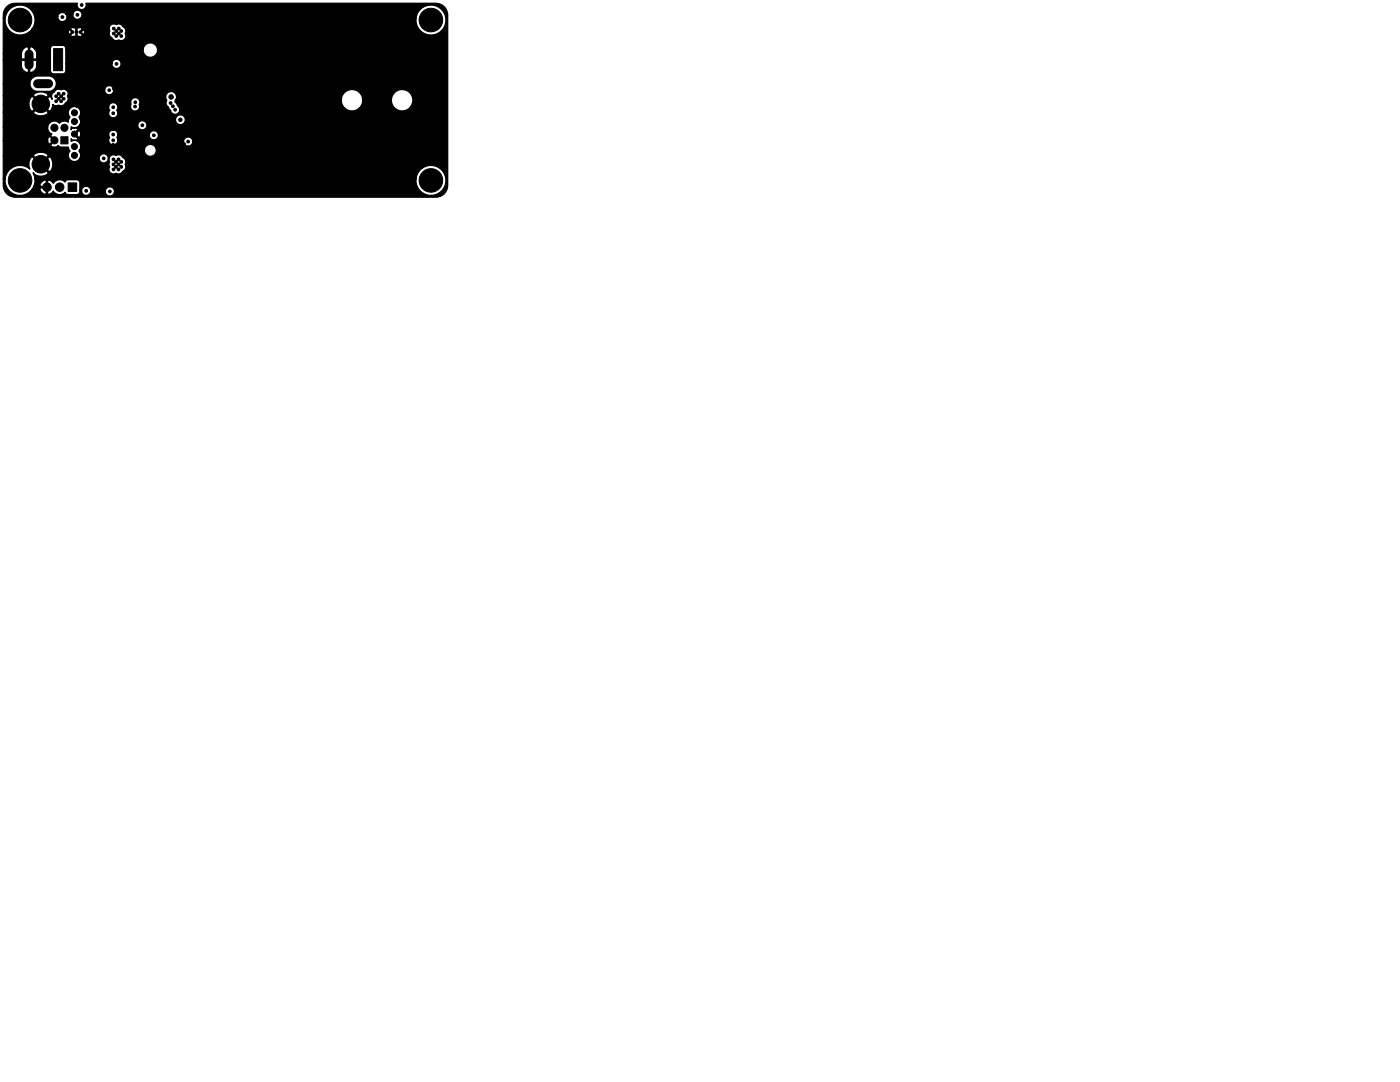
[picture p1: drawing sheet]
<svg xmlns="http://www.w3.org/2000/svg" width="279mm" height="216mm" viewBox="0 0 279 216" stroke-linecap="round" stroke-linejoin="round" font-family="sans-serif">
<g fill="#000" stroke="#000" stroke-width=".2">
<path d="M10.7 9.7h1.8v4.4h-1.8zM12.1 27.3h1.5v1.4h-1.5zM13.6 36.5h1.7v1.7h-1.7z"/>
<circle cx="4" cy="4" r="2.35"/>
<circle cx="11.2" cy="19.2" r=".27"/>
<circle cx="11.7" cy="19.7" r=".28"/>
<circle cx="11.7" cy="18.7" r=".28"/>
<circle cx="12.2" cy="19.2" r=".27"/>
<circle cx="12.5" cy="3.4" r=".28"/>
<circle cx="12.7" cy="19.7" r=".28"/>
<circle cx="12.7" cy="18.7" r=".28"/>
<circle cx="14.5" cy="6.4" r=".25"/>
<circle cx="14.5" cy="1" r=".28"/>
<circle cx="15.2" cy="6.4" r=".25"/>
<circle cx="15.5" cy="2.9" r=".28"/>
<circle cx="16" cy="6.4" r=".25"/>
<circle cx="16.3" cy="1" r=".28"/>
<circle cx="17.9" cy="8.4" r=".28"/>
<circle cx="17.9" cy="9.4" r=".28"/>
<circle cx="18.1" cy="1" r=".28"/>
<circle cx="18.4" cy="9.9" r=".27"/>
<circle cx="18.4" cy="8.9" r=".27"/>
<circle cx="21.8" cy="18" r=".28"/>
<circle cx="22.1" cy="12.5" r=".27"/>
<circle cx="22.7" cy="5.7" r=".27"/>
<circle cx="22.7" cy="6.7" r=".27"/>
<circle cx="22.7" cy="8.5" r=".28"/>
<circle cx="22.7" cy="9.5" r=".28"/>
<circle cx="22.8" cy="14.7" r=".28"/>
<circle cx="22.8" cy="19.8" r=".28"/>
<circle cx="22.8" cy="16.8" r=".28"/>
<circle cx="22.8" cy="17.8" r=".28"/>
<circle cx="22.8" cy="15.8" r=".28"/>
<circle cx="22.8" cy="18.8" r=".28"/>
<circle cx="22.9" cy="11.6" r=".27"/>
<circle cx="23.2" cy="6.2" r=".28"/>
<circle cx="23.2" cy="7.2" r=".28"/>
<circle cx="23.2" cy="9" r=".27"/>
<circle cx="23.2" cy="10" r=".27"/>
<circle cx="23.3" cy="12.8" r=".28"/>
<circle cx="23.7" cy="5.7" r=".27"/>
<circle cx="23.7" cy="6.7" r=".27"/>
<circle cx="24.2" cy="6.2" r=".28"/>
<circle cx="24.2" cy="7.2" r=".28"/>
<circle cx="25" cy="1.5" r=".27"/>
<circle cx="25.7" cy="1.5" r=".27"/>
<circle cx="26.3" cy="15.3" r=".27"/>
<circle cx="26.3" cy="11.5" r=".27"/>
<circle cx="26.3" cy="18.3" r=".27"/>
<circle cx="26.3" cy="16.8" r=".27"/>
<circle cx="26.5" cy="1.5" r=".27"/>
<circle cx="27.3" cy="1.5" r=".27"/>
<circle cx="27.4" cy="10.8" r=".27"/>
<circle cx="27.4" cy="12.2" r=".27"/>
<circle cx="27.4" cy="17.4" r=".28"/>
<circle cx="27.4" cy="16" r=".28"/>
<circle cx="28" cy="9.6" r=".27"/>
<circle cx="28.5" cy="2.6" r=".28"/>
<circle cx="29.3" cy="2.6" r=".27"/>
<circle cx="30" cy="2.6" r=".27"/>
<circle cx="31" cy="3.4" r=".27"/>
<circle cx="31.7" cy="3.4" r=".28"/>
<circle cx="32.4" cy="3.4" r=".27"/>
<circle cx="33.8" cy="3.9" r=".27"/>
<circle cx="34.2" cy="19.3" r=".44"/>
<circle cx="36.7" cy="10.5" r=".27"/>
<circle cx="36.7" cy="12" r=".28"/>
<circle cx="37.5" cy="11.3" r=".27"/>
<circle cx="40" cy="17.5" r=".27"/>
<circle cx="40" cy="12.5" r=".27"/>
<circle cx="40" cy="10" r=".27"/>
<circle cx="40" cy="20" r=".27"/>
<circle cx="40" cy="15" r=".27"/>
<circle cx="42.5" cy="17.5" r=".27"/>
<circle cx="42.5" cy="7.5" r=".27"/>
<circle cx="42.5" cy="12.5" r=".27"/>
<circle cx="42.5" cy="10" r=".28"/>
<circle cx="42.5" cy="20" r=".28"/>
<circle cx="42.5" cy="15" r=".28"/>
<circle cx="45" cy="17.5" r=".27"/>
<circle cx="45" cy="7.5" r=".27"/>
<circle cx="45" cy="12.5" r=".27"/>
<circle cx="45" cy="5" r=".27"/>
<circle cx="45" cy="10" r=".27"/>
<circle cx="45" cy="20" r=".27"/>
<circle cx="45" cy="15" r=".27"/>
<circle cx="47.5" cy="12.5" r=".27"/>
<circle cx="47.5" cy="17.5" r=".27"/>
<circle cx="47.5" cy="7.5" r=".27"/>
<circle cx="47.5" cy="5" r=".28"/>
<circle cx="47.5" cy="10" r=".28"/>
<circle cx="47.5" cy="20" r=".28"/>
<circle cx="47.5" cy="15" r=".28"/>
<circle cx="50" cy="12.5" r=".27"/>
<circle cx="50" cy="17.5" r=".27"/>
<circle cx="50" cy="7.5" r=".27"/>
<circle cx="50" cy="5" r=".27"/>
<circle cx="50" cy="10" r=".27"/>
<circle cx="50" cy="20" r=".27"/>
<circle cx="50" cy="15" r=".27"/>
<circle cx="52.5" cy="12.5" r=".27"/>
<circle cx="52.5" cy="17.5" r=".27"/>
<circle cx="52.5" cy="7.5" r=".27"/>
<circle cx="52.5" cy="5" r=".28"/>
<circle cx="52.5" cy="10" r=".28"/>
<circle cx="52.5" cy="15" r=".28"/>
<circle cx="52.5" cy="20" r=".28"/>
<circle cx="55" cy="17.5" r=".27"/>
<circle cx="55" cy="7.5" r=".27"/>
<circle cx="55" cy="12.5" r=".27"/>
<circle cx="55" cy="5" r=".27"/>
<circle cx="55" cy="10" r=".27"/>
<circle cx="55" cy="20" r=".27"/>
<circle cx="55" cy="15" r=".27"/>
<circle cx="57.5" cy="17.5" r=".27"/>
<circle cx="57.5" cy="12.5" r=".27"/>
<circle cx="57.5" cy="7.5" r=".27"/>
<circle cx="57.5" cy="5" r=".28"/>
<circle cx="57.5" cy="10" r=".28"/>
<circle cx="57.5" cy="20" r=".28"/>
<circle cx="57.5" cy="15" r=".28"/>
<circle cx="60" cy="12.5" r=".27"/>
<circle cx="60" cy="17.5" r=".27"/>
<circle cx="60" cy="7.5" r=".27"/>
<circle cx="60" cy="10" r=".27"/>
<circle cx="60" cy="5" r=".27"/>
<circle cx="60" cy="15" r=".27"/>
<circle cx="60" cy="20" r=".27"/>
<circle cx="62.5" cy="17.5" r=".27"/>
<circle cx="62.5" cy="12.5" r=".27"/>
<circle cx="62.5" cy="7.5" r=".27"/>
<circle cx="62.5" cy="10" r=".28"/>
<circle cx="62.5" cy="5" r=".28"/>
<circle cx="62.5" cy="15" r=".28"/>
<circle cx="62.5" cy="20" r=".28"/>
<circle cx="65" cy="7.5" r=".27"/>
<circle cx="65" cy="17.5" r=".27"/>
<circle cx="65" cy="12.5" r=".27"/>
<circle cx="65" cy="10" r=".28"/>
<circle cx="65" cy="5" r=".28"/>
<circle cx="65" cy="15" r=".28"/>
<circle cx="65" cy="20" r=".28"/>
<circle cx="67.5" cy="17.5" r=".27"/>
<circle cx="67.5" cy="7.5" r=".27"/>
<circle cx="67.5" cy="12.5" r=".27"/>
<circle cx="67.5" cy="10" r=".28"/>
<circle cx="67.5" cy="5" r=".28"/>
<circle cx="67.5" cy="15" r=".28"/>
<circle cx="70" cy="7.5" r=".27"/>
<circle cx="70" cy="12.5" r=".27"/>
<circle cx="70" cy="10" r=".28"/>
<circle cx="70" cy="5" r=".28"/>
<circle cx="70" cy="15" r=".28"/>
<circle cx="72.5" cy="7.5" r=".27"/>
<circle cx="72.5" cy="17.5" r=".27"/>
<circle cx="72.5" cy="12.5" r=".27"/>
<circle cx="72.5" cy="10" r=".28"/>
<circle cx="72.5" cy="5" r=".28"/>
<circle cx="72.5" cy="15" r=".28"/>
<circle cx="75" cy="12.5" r=".27"/>
<circle cx="75" cy="17.5" r=".27"/>
<circle cx="75" cy="7.5" r=".27"/>
<circle cx="75" cy="10" r=".28"/>
<circle cx="75" cy="5" r=".28"/>
<circle cx="75" cy="15" r=".28"/>
<circle cx="75" cy="20" r=".28"/>
<circle cx="77.5" cy="12.5" r=".28"/>
<circle cx="77.5" cy="17.5" r=".28"/>
<circle cx="77.5" cy="7.5" r=".28"/>
<circle cx="77.5" cy="5" r=".28"/>
<circle cx="77.5" cy="10" r=".28"/>
<circle cx="77.5" cy="15" r=".28"/>
<circle cx="80" cy="7.5" r=".27"/>
<circle cx="80" cy="12.5" r=".27"/>
<circle cx="80" cy="10" r=".28"/>
<circle cx="80" cy="5" r=".28"/>
<circle cx="80" cy="15" r=".28"/>
<circle cx="82.5" cy="17.5" r=".28"/>
<circle cx="82.5" cy="7.5" r=".28"/>
<circle cx="82.5" cy="12.5" r=".28"/>
<circle cx="82.5" cy="10" r=".28"/>
<circle cx="82.5" cy="5" r=".28"/>
<circle cx="82.5" cy="15" r=".28"/>
<circle cx="85" cy="12.5" r=".27"/>
<circle cx="85" cy="7.5" r=".27"/>
<circle cx="85" cy="17.5" r=".27"/>
<circle cx="85" cy="10" r=".28"/>
<circle cx="85" cy="15" r=".28"/>
<circle cx="85" cy="20" r=".28"/>
<circle cx="86" cy="4" r="2.35"/>
<circle cx="87.5" cy="7.5" r=".27"/>
<circle cx="87.5" cy="17.5" r=".27"/>
<circle cx="87.5" cy="12.5" r=".27"/>
<circle cx="87.5" cy="10" r=".27"/>
<circle cx="87.5" cy="20" r=".27"/>
<circle cx="87.5" cy="15" r=".27"/>
<circle cx="4" cy="36" r="2.35"/>
<circle cx="6.2" cy="27.6" r=".27"/>
<circle cx="6.2" cy="28.8" r=".28"/>
<circle cx="6.3" cy="26.4" r=".28"/>
<circle cx="6.8" cy="29.8" r=".28"/>
<circle cx="7" cy="25.6" r=".27"/>
<circle cx="7.8" cy="25" r=".27"/>
<circle cx="8.1" cy="32.8" r="1.75"/>
<circle cx="8.1" cy="20.7" r="1.75"/>
<circle cx="9.4" cy="37.3" r=".85"/>
<circle cx="10.9" cy="28" r=".71"/>
<circle cx="10.9" cy="25.5" r=".71"/>
<circle cx="11.2" cy="20.2" r=".27"/>
<circle cx="11.9" cy="37.3" r=".85"/>
<circle cx="12.2" cy="20.2" r=".27"/>
<circle cx="12.5" cy="34" r=".27"/>
<circle cx="12.8" cy="31.3" r=".27"/>
<circle cx="12.8" cy="30.5" r=".27"/>
<circle cx="12.8" cy="29.7" r=".28"/>
<circle cx="12.9" cy="25.5" r=".71"/>
<circle cx="13.4" cy="30.9" r=".27"/>
<circle cx="13.4" cy="30.1" r=".28"/>
<circle cx="13.5" cy="34" r=".27"/>
<circle cx="14.5" cy="34" r=".27"/>
<circle cx="14.9" cy="26.7" r=".6"/>
<circle cx="14.9" cy="31" r=".6"/>
<circle cx="14.9" cy="29.2" r=".6"/>
<circle cx="14.9" cy="24.2" r=".6"/>
<circle cx="14.9" cy="22.5" r=".6"/>
<circle cx="15.5" cy="34" r=".27"/>
<circle cx="16.5" cy="34" r=".27"/>
<circle cx="16.7" cy="25.5" r=".27"/>
<circle cx="16.8" cy="23.8" r=".28"/>
<circle cx="17" cy="29.5" r=".27"/>
<circle cx="17.2" cy="38.1" r=".27"/>
<circle cx="18" cy="28.5" r=".27"/>
<circle cx="18.2" cy="24" r=".27"/>
<circle cx="18.8" cy="31.8" r=".28"/>
<circle cx="19" cy="27.5" r=".27"/>
<circle cx="19.3" cy="22.8" r=".28"/>
<circle cx="19.6" cy="31" r=".27"/>
<circle cx="20.4" cy="30.2" r=".27"/>
<circle cx="20.7" cy="31.6" r=".27"/>
<circle cx="21.2" cy="29.4" r=".28"/>
<circle cx="21.5" cy="25.8" r=".28"/>
<circle cx="21.9" cy="38.2" r=".27"/>
<circle cx="22.6" cy="26.8" r=".27"/>
<circle cx="22.6" cy="22.6" r=".27"/>
<circle cx="22.6" cy="28" r=".27"/>
<circle cx="22.6" cy="28.9" r=".27"/>
<circle cx="22.6" cy="25.8" r=".28"/>
<circle cx="22.6" cy="21.4" r=".28"/>
<circle cx="22.7" cy="31.8" r=".28"/>
<circle cx="22.7" cy="33.8" r=".28"/>
<circle cx="22.7" cy="32.8" r=".28"/>
<circle cx="23.1" cy="32.3" r=".27"/>
<circle cx="23.1" cy="33.3" r=".27"/>
<circle cx="23.3" cy="30.3" r=".27"/>
<circle cx="23.7" cy="31.8" r=".28"/>
<circle cx="23.7" cy="33.8" r=".28"/>
<circle cx="23.7" cy="32.8" r=".28"/>
<circle cx="24.2" cy="33.3" r=".27"/>
<circle cx="24.2" cy="32.3" r=".27"/>
<circle cx="25.3" cy="37.7" r=".27"/>
<circle cx="26.1" cy="37.7" r=".27"/>
<circle cx="26.4" cy="22.8" r=".28"/>
<circle cx="26.5" cy="28.5" r=".27"/>
<circle cx="26.5" cy="26.8" r=".28"/>
<circle cx="26.8" cy="37.7" r=".27"/>
<circle cx="27" cy="21.3" r=".27"/>
<circle cx="27" cy="20.4" r=".27"/>
<circle cx="27.6" cy="37.7" r=".27"/>
<circle cx="28" cy="30.4" r=".27"/>
<circle cx="28.4" cy="25" r=".27"/>
<circle cx="28.6" cy="20.4" r=".27"/>
<circle cx="28.9" cy="36.7" r=".28"/>
<circle cx="29.5" cy="24" r=".27"/>
<circle cx="29.5" cy="22" r=".28"/>
<circle cx="29.6" cy="36.7" r=".27"/>
<circle cx="30.4" cy="36.7" r=".27"/>
<circle cx="30.7" cy="27" r=".28"/>
<circle cx="31.1" cy="36" r=".27"/>
<circle cx="31.8" cy="36" r=".27"/>
<circle cx="32.6" cy="36" r=".27"/>
<circle cx="33.7" cy="35.6" r=".28"/>
<circle cx="34" cy="20.5" r=".28"/>
<circle cx="34.5" cy="21.2" r=".27"/>
<circle cx="35" cy="21.9" r=".27"/>
<circle cx="35.1" cy="25" r=".27"/>
<circle cx="36" cy="23.9" r=".34"/>
<circle cx="36.7" cy="30" r=".28"/>
<circle cx="36.7" cy="28.8" r=".28"/>
<circle cx="37.5" cy="28.2" r=".27"/>
<circle cx="37.6" cy="29.4" r=".28"/>
<circle cx="37.8" cy="23.1" r=".28"/>
<circle cx="40" cy="30" r=".27"/>
<circle cx="42.5" cy="30" r=".27"/>
<circle cx="42.5" cy="32.5" r=".27"/>
<circle cx="42.6" cy="23.9" r=".27"/>
<circle cx="42.6" cy="23" r=".27"/>
<circle cx="42.6" cy="22.1" r=".28"/>
<circle cx="45" cy="35" r=".27"/>
<circle cx="45" cy="30" r=".27"/>
<circle cx="45" cy="22.5" r=".27"/>
<circle cx="45" cy="32.5" r=".27"/>
<circle cx="45" cy="25" r=".27"/>
<circle cx="47.5" cy="22.5" r=".27"/>
<circle cx="47.5" cy="25" r=".27"/>
<circle cx="47.5" cy="35" r=".27"/>
<circle cx="47.5" cy="32.5" r=".27"/>
<circle cx="47.5" cy="30" r=".27"/>
<circle cx="47.5" cy="27.5" r=".27"/>
<circle cx="50" cy="25" r=".27"/>
<circle cx="50" cy="22.5" r=".27"/>
<circle cx="50" cy="30" r=".27"/>
<circle cx="50" cy="35" r=".27"/>
<circle cx="50" cy="32.5" r=".27"/>
<circle cx="50" cy="27.5" r=".27"/>
<circle cx="52.5" cy="35" r=".27"/>
<circle cx="52.5" cy="27.5" r=".27"/>
<circle cx="52.5" cy="22.5" r=".27"/>
<circle cx="52.5" cy="30" r=".27"/>
<circle cx="52.5" cy="25" r=".27"/>
<circle cx="52.5" cy="32.5" r=".27"/>
<circle cx="55" cy="30" r=".27"/>
<circle cx="55" cy="22.5" r=".27"/>
<circle cx="55" cy="32.5" r=".27"/>
<circle cx="55" cy="35" r=".27"/>
<circle cx="55" cy="25" r=".27"/>
<circle cx="55" cy="27.5" r=".27"/>
<circle cx="57.5" cy="32.5" r=".27"/>
<circle cx="57.5" cy="22.5" r=".27"/>
<circle cx="57.5" cy="30" r=".27"/>
<circle cx="57.5" cy="27.5" r=".27"/>
<circle cx="57.5" cy="25" r=".27"/>
<circle cx="57.5" cy="35" r=".27"/>
<circle cx="60" cy="27.5" r=".27"/>
<circle cx="60" cy="22.5" r=".27"/>
<circle cx="60" cy="25" r=".27"/>
<circle cx="60" cy="30" r=".27"/>
<circle cx="60" cy="32.5" r=".27"/>
<circle cx="60" cy="35" r=".27"/>
<circle cx="62.5" cy="27.5" r=".27"/>
<circle cx="62.5" cy="35" r=".27"/>
<circle cx="62.5" cy="22.5" r=".27"/>
<circle cx="62.5" cy="32.5" r=".27"/>
<circle cx="62.5" cy="25" r=".27"/>
<circle cx="62.5" cy="30" r=".27"/>
<circle cx="65" cy="35" r=".27"/>
<circle cx="65" cy="22.5" r=".27"/>
<circle cx="65" cy="32.5" r=".27"/>
<circle cx="65" cy="27.5" r=".27"/>
<circle cx="65" cy="25" r=".27"/>
<circle cx="65" cy="30" r=".27"/>
<circle cx="67.5" cy="25" r=".27"/>
<circle cx="67.5" cy="32.5" r=".27"/>
<circle cx="67.5" cy="22.5" r=".27"/>
<circle cx="67.5" cy="27.5" r=".27"/>
<circle cx="67.5" cy="35" r=".27"/>
<circle cx="67.5" cy="30" r=".27"/>
<circle cx="70" cy="35" r=".27"/>
<circle cx="70" cy="30" r=".27"/>
<circle cx="70" cy="32.5" r=".27"/>
<circle cx="70" cy="27.5" r=".27"/>
<circle cx="70" cy="25" r=".27"/>
<circle cx="72.5" cy="32.5" r=".27"/>
<circle cx="72.5" cy="25" r=".27"/>
<circle cx="72.5" cy="22.5" r=".27"/>
<circle cx="72.5" cy="35" r=".27"/>
<circle cx="72.5" cy="27.5" r=".27"/>
<circle cx="72.5" cy="30" r=".27"/>
<circle cx="75" cy="27.5" r=".27"/>
<circle cx="75" cy="35" r=".27"/>
<circle cx="75" cy="22.5" r=".27"/>
<circle cx="75" cy="25" r=".27"/>
<circle cx="75" cy="32.5" r=".27"/>
<circle cx="75" cy="30" r=".27"/>
<circle cx="77.5" cy="25" r=".28"/>
<circle cx="77.5" cy="35" r=".28"/>
<circle cx="77.5" cy="27.5" r=".28"/>
<circle cx="77.5" cy="30" r=".28"/>
<circle cx="77.5" cy="22.5" r=".28"/>
<circle cx="77.5" cy="32.5" r=".28"/>
<circle cx="80" cy="25" r=".27"/>
<circle cx="80" cy="27.5" r=".27"/>
<circle cx="80" cy="35" r=".27"/>
<circle cx="80" cy="30" r=".27"/>
<circle cx="80" cy="32.5" r=".27"/>
<circle cx="82.5" cy="27.5" r=".28"/>
<circle cx="82.5" cy="22.5" r=".28"/>
<circle cx="82.5" cy="25" r=".28"/>
<circle cx="82.5" cy="30" r=".28"/>
<circle cx="82.5" cy="32.5" r=".28"/>
<circle cx="82.5" cy="35" r=".28"/>
<circle cx="85" cy="30" r=".27"/>
<circle cx="85" cy="27.5" r=".27"/>
<circle cx="85" cy="25" r=".27"/>
<circle cx="85" cy="22.5" r=".27"/>
<circle cx="85" cy="32.5" r=".27"/>
<circle cx="86" cy="36" r="2.35"/>
<circle cx="87.5" cy="25" r=".27"/>
<circle cx="87.5" cy="27.5" r=".27"/>
<circle cx="87.5" cy="32.5" r=".27"/>
<circle cx="87.5" cy="30" r=".27"/>
<circle cx="87.5" cy="22.5" r=".27"/>
</g>
<path d="M5.8 10.8v2.2M7.5 16.7h2.2" fill="none" stroke="#000" stroke-width="1.8"/>
<path d="M15.3 5.5v1.9" fill="none" stroke="#000" stroke-width=".51"/>
<path d="M1.3 1.3a2.36 2.36 0 0 1 1.7-.6h12.4a.91 .91 0 0 0 .9 1.2 .91 .91 0 0 0 .8-1.2h70.4a2.35 2.35 0 0 1 1.8 2.3v34.5a2.35 2.35 0 0 1-2.3 1.8h-84.5a2.35 2.35 0 0 1-1.8-2.3v-1.3h.3a2.99 2.99 0 0 0 2 3.1 2.99 2.99 0 0 0 3.4-1.1h1.5l.5 .7a.67 .67 0 0 0 .8 .3v-1.2h-1.2l-.1 .2h-1.5l.4-.7h1.1l.1 .2h1.2v-1.2h.3v2.7a.96 .96 0 0 0 1.1-.6 1.48 1.48 0 0 0 2.4 .3l.5 .4h1.8a.68 .68 0 0 0 .6-.8h.4v.2a.91 .91 0 0 0 .9 .8 .91 .91 0 0 0 .9-.9h2.9v.2a.91 .91 0 0 0 1.4 .7 .91 .91 0 0 0 0-1.6 .91 .91 0 0 0-1.4 .7h-2.9v-.1a.91 .91 0 0 0-.9-.8 .91 .91 0 0 0-.9 .8h-.4v-1.5a.64 .64 0 0 0-.6-.6h-1.8l-.5 .4a1.48 1.48 0 0 0-2.4 .3l-.2-.3a.93 .93 0 0 0-1.2-.3 1.08 1.08 0 0 0-1.3 1h-1.1l.2-1.3h76v.6a3 3 0 0 0 4.6 2.2 3 3 0 0 0 0-5 3 3 0 0 0-4.6 2.2h-76l-.3-1.3 .1 .4a2.4 2.4 0 0 0 2.7 0l.1-.4-1.6-1.6h.3l1.5 1.5 .4-.2a2.4 2.4 0 0 0 0-2.6l-.4-.2-1.5 1.5h-.3l-1.5-1.5a1.71 1.71 0 0 0-.7 2l.2 .4a2.99 2.99 0 0 0-5 2h-.3v-4.6h6l1.4 1.5 1.5-1.5-.1-.3a2.4 2.4 0 0 0-2.7 0l-.1 .3h-6v-3h8.8a.55 .55 0 0 0 .4 .6l.8-.7-.8-.7a.71 .71 0 0 0-.4 .8h-8.8v-2.7h8.8l.2 .7 .7 .6-.3 .4 1 .9-1 .9 .1 .3 .7 .1 .5-.1 .2-.2 .4 .3h1.6l.4 .8a1.24 1.24 0 0 0 .2 1.9 1.24 1.24 0 0 0 1.8-.5h3.8v.2a.91 .91 0 0 0 .9 .8 .91 .91 0 0 0 .9-.8h.1l.2 .6-.2 .4 .2 .6a.96 .96 0 0 0 .1 1.2 .96 .96 0 0 0 1.2 .1 1.11 1.11 0 0 0 1.4-.5 1.05 1.05 0 0 0 .4-1.4 .99 .99 0 0 0-.5-1.3 1.05 1.05 0 0 0-1.4-.4 .91 .91 0 0 0-1.4 .7h-.1a.91 .91 0 0 0-.8-1 .91 .91 0 0 0-1 .8h-3.8l.1-.6-.4-.8 .2-.2h12.9v.2a1.19 1.19 0 0 0 1.8 .9 1.19 1.19 0 0 0 0-2 1.19 1.19 0 0 0-1.8 .9l-12.8-.1a1.24 1.24 0 0 0-.3-1.5 1.24 1.24 0 0 0-1.5-.1v-.5v.1l.5 .2 .8-.2v-.2l-.8-.8h.3l.7 .6h.2l.2-.6h5.6v.3a.52 .52 0 0 1 0 .8 .91 .91 0 0 0 .8 1 .91 .91 0 0 0 1-.7h13.1v.1a.91 .91 0 0 0 1.4 .7 .91 .91 0 0 0 0-1.5 .91 .91 0 0 0-1.4 .7h-13.1v-.5a.52 .52 0 0 1 0-.8h6.3a.91 .91 0 0 0 1.2 1 .91 .91 0 0 0 .3-1.6 .91 .91 0 0 0-1.5 .4v.2h-6.3a.91 .91 0 0 0-.8-1 .91 .91 0 0 0-1 .9l-5.6-.1a.46 .46 0 0 0-.4-.6l-.7 .7-.3-.1 .8-.8a.7 .7 0 0 0-1-.3l-.3 .1v.2v-.6h.1a1.23 1.23 0 0 0 1.6-.4h11.6v.2a.91 .91 0 0 0 1.4 .7 .91 .91 0 0 0 0-1.6 .91 .91 0 0 0-1.4 .7h-11.6l.2-.5-.1-.6h19a.98 .98 0 0 0 1.3 1 .98 .98 0 0 0 .4-1.6 .98 .98 0 0 0-1.6 .4l-.1 .2h-19l-.3-.4 .1-.1a1.24 1.24 0 0 0-.6-2h6.5v.2a.7 .7 0 0 1 0 1 .92 .92 0 0 0 1.2 1 .92 .92 0 0 0 .4-1.5l.2-.8h2.5a.93 .93 0 0 0 1.1 .9 .93 .93 0 0 0 .7-1.3 .93 .93 0 0 0-.8-1.3 .93 .93 0 0 0-.9 1.3l-.1 .4-2.5-.1a.91 .91 0 0 0-1-.6 .91 .91 0 0 0-.8 .8h-6.7a1.24 1.24 0 0 0-1.3 .7 1.24 1.24 0 0 0 .3 1.4l-.3 .5-.1 .5a1.33 1.33 0 0 0-1.7 .2 1.35 1.35 0 0 0-1.5-.4 1.35 1.35 0 0 0-.9 1.2h-8.8v-3h6l.1 .3a2.4 2.4 0 0 0 2.7 0l.1-.3-1.5-1.5-1.4 1.5h-6v-1.6h5.1a1.52 1.52 0 0 0 .7 1.4l1.5-1.5h.3l1.5 1.5 .4-.2 .2-.4 .1-.8 .6 .3 .7-.1a1.03 1.03 0 0 0 1.3-.5 .91 .91 0 0 0 .4-1.3h19.6l.1 .9a1.08 1.08 0 0 0 .4 1.4l.4 .5a.91 .91 0 0 0 1.4 .7 .91 .91 0 0 0 0-1.6l-.1-.3a.57 .57 0 0 1-.2-1h33v.4a2.15 2.15 0 0 0 2.4 1.9 2.15 2.15 0 0 0 1.9-2.3h5.7v.4a2.15 2.15 0 0 0 3.3 1.6 2.15 2.15 0 0 0 0-3.6 2.15 2.15 0 0 0-3.3 1.6h-5.7l-.1-.4a2.15 2.15 0 0 0-2.3-1.5 2.15 2.15 0 0 0-1.9 1.9h-33l.1-.1a1.08 1.08 0 0 0-.8-1.4 1.08 1.08 0 0 0-1.3 .9h-19.6a.9 .9 0 0 0-.3-1.3h7.7v.2a.91 .91 0 0 0 1.4 .7 .91 .91 0 0 0 0-1.6 .91 .91 0 0 0-1.4 .7h-7.7l-.4-.1a1.23 1.23 0 0 1-1.2 0l-.5 .2-.2 .4a1.01 1.01 0 0 0-.5 1.4l-.6-.6-1.5 1.5h-.3l-1.5-1.5-.4 .2-.2 .4-.1 1h-5.1v-1.7h6l1.4 1.5 1.5-1.5a1.71 1.71 0 0 0-1.9-.7l-.9 .3-.1 .4h-6v-2.4h5.3a1.53 1.53 0 0 0 1.4 1.5h2.6a1.54 1.54 0 0 0 1.2-1.6 1.54 1.54 0 0 0-1.4-1.4l-2.9 .1-.7 .5-.2 .9h-5.3v-4.7h3.6a2.17 2.17 0 0 0 .5 2.2 .63 .63 0 0 0 .9 .2v-2.4h.2v2.4l.4 .1 .7-.5a2.32 2.32 0 0 0 .3-2h-6.6v-1.3h3.6v1.1h1.4v-2.4h.2v2.4h1.4a2.32 2.32 0 0 0-.3-2l-.1-.1h3.2v4.6l.5 .4h1.9a.64 .64 0 0 0 .6-.6v-1.4h9.2a.91 .91 0 0 0 1.3 .9 .91 .91 0 0 0 .3-1.5 .91 .91 0 0 0-1.5 .4l-.1 .2h-9.2v-2.8h15.5a1.44 1.44 0 0 0 1.9 1.4 1.44 1.44 0 0 0 .5-2.4 1.44 1.44 0 0 0-2.4 .7v.3h-15.5a.67 .67 0 0 0-.6-.8h-1.9l-.4 .2-.1 .4h-3.2l-.7-.4-.5 .1a1.09 1.09 0 0 0-1.4 1v.3h-3.6v-7h.3a3 3 0 0 0 1.6 2.9 3 3 0 0 0 3.3-.3h7.7l.1 .5h.2l.4-.4-.4-.4h-.2l-.1 .3h-7.7l.5-.5h7.7l.3 .3v.6l-.3 .3v.2l2 .1 .3-.1v-.2l-.3-.3v-.3l.5 .4h.2l.1-.3-.1-.5h-.2l-.5 .4v-.3l.3-.3v-.2h5.4l.1 .6a.99 .99 0 0 0 .5 1.4 1.05 1.05 0 0 0 1.4 .4 .96 .96 0 0 0 1.1-.2 .96 .96 0 0 0 .1-1.2 1.03 1.03 0 0 0-.5-1.3 1.05 1.05 0 0 0-1.4-.4 .91 .91 0 0 0-1.3 .7l-7.4-.1-.3 .1v.2h-7.7a2.89 2.89 0 0 0 .5-2.5h4.6v.2a.91 .91 0 0 0 1.3 .8 .91 .91 0 0 0 .4-1.4h1.3v.1a.91 .91 0 0 0 1.5 .7h67v.6a3 3 0 0 0 4.6 2.2 3 3 0 0 0 0-5 3 3 0 0 0-4.6 2.2h-67a.91 .91 0 0 0-.1-1.6 .91 .91 0 0 0-1.4 .8l-1.3-.1a.91 .91 0 0 0-1-.3 .91 .91 0 0 0-.7 .8h-4.6v-.2a3 3 0 0 0-3.2-2.1 3 3 0 0 0-2.7 2.7h-.3v-.7a2.36 2.36 0 0 1 .6-1.7z" fill="#000" stroke="#000" stroke-width=".25"/>
</svg>
